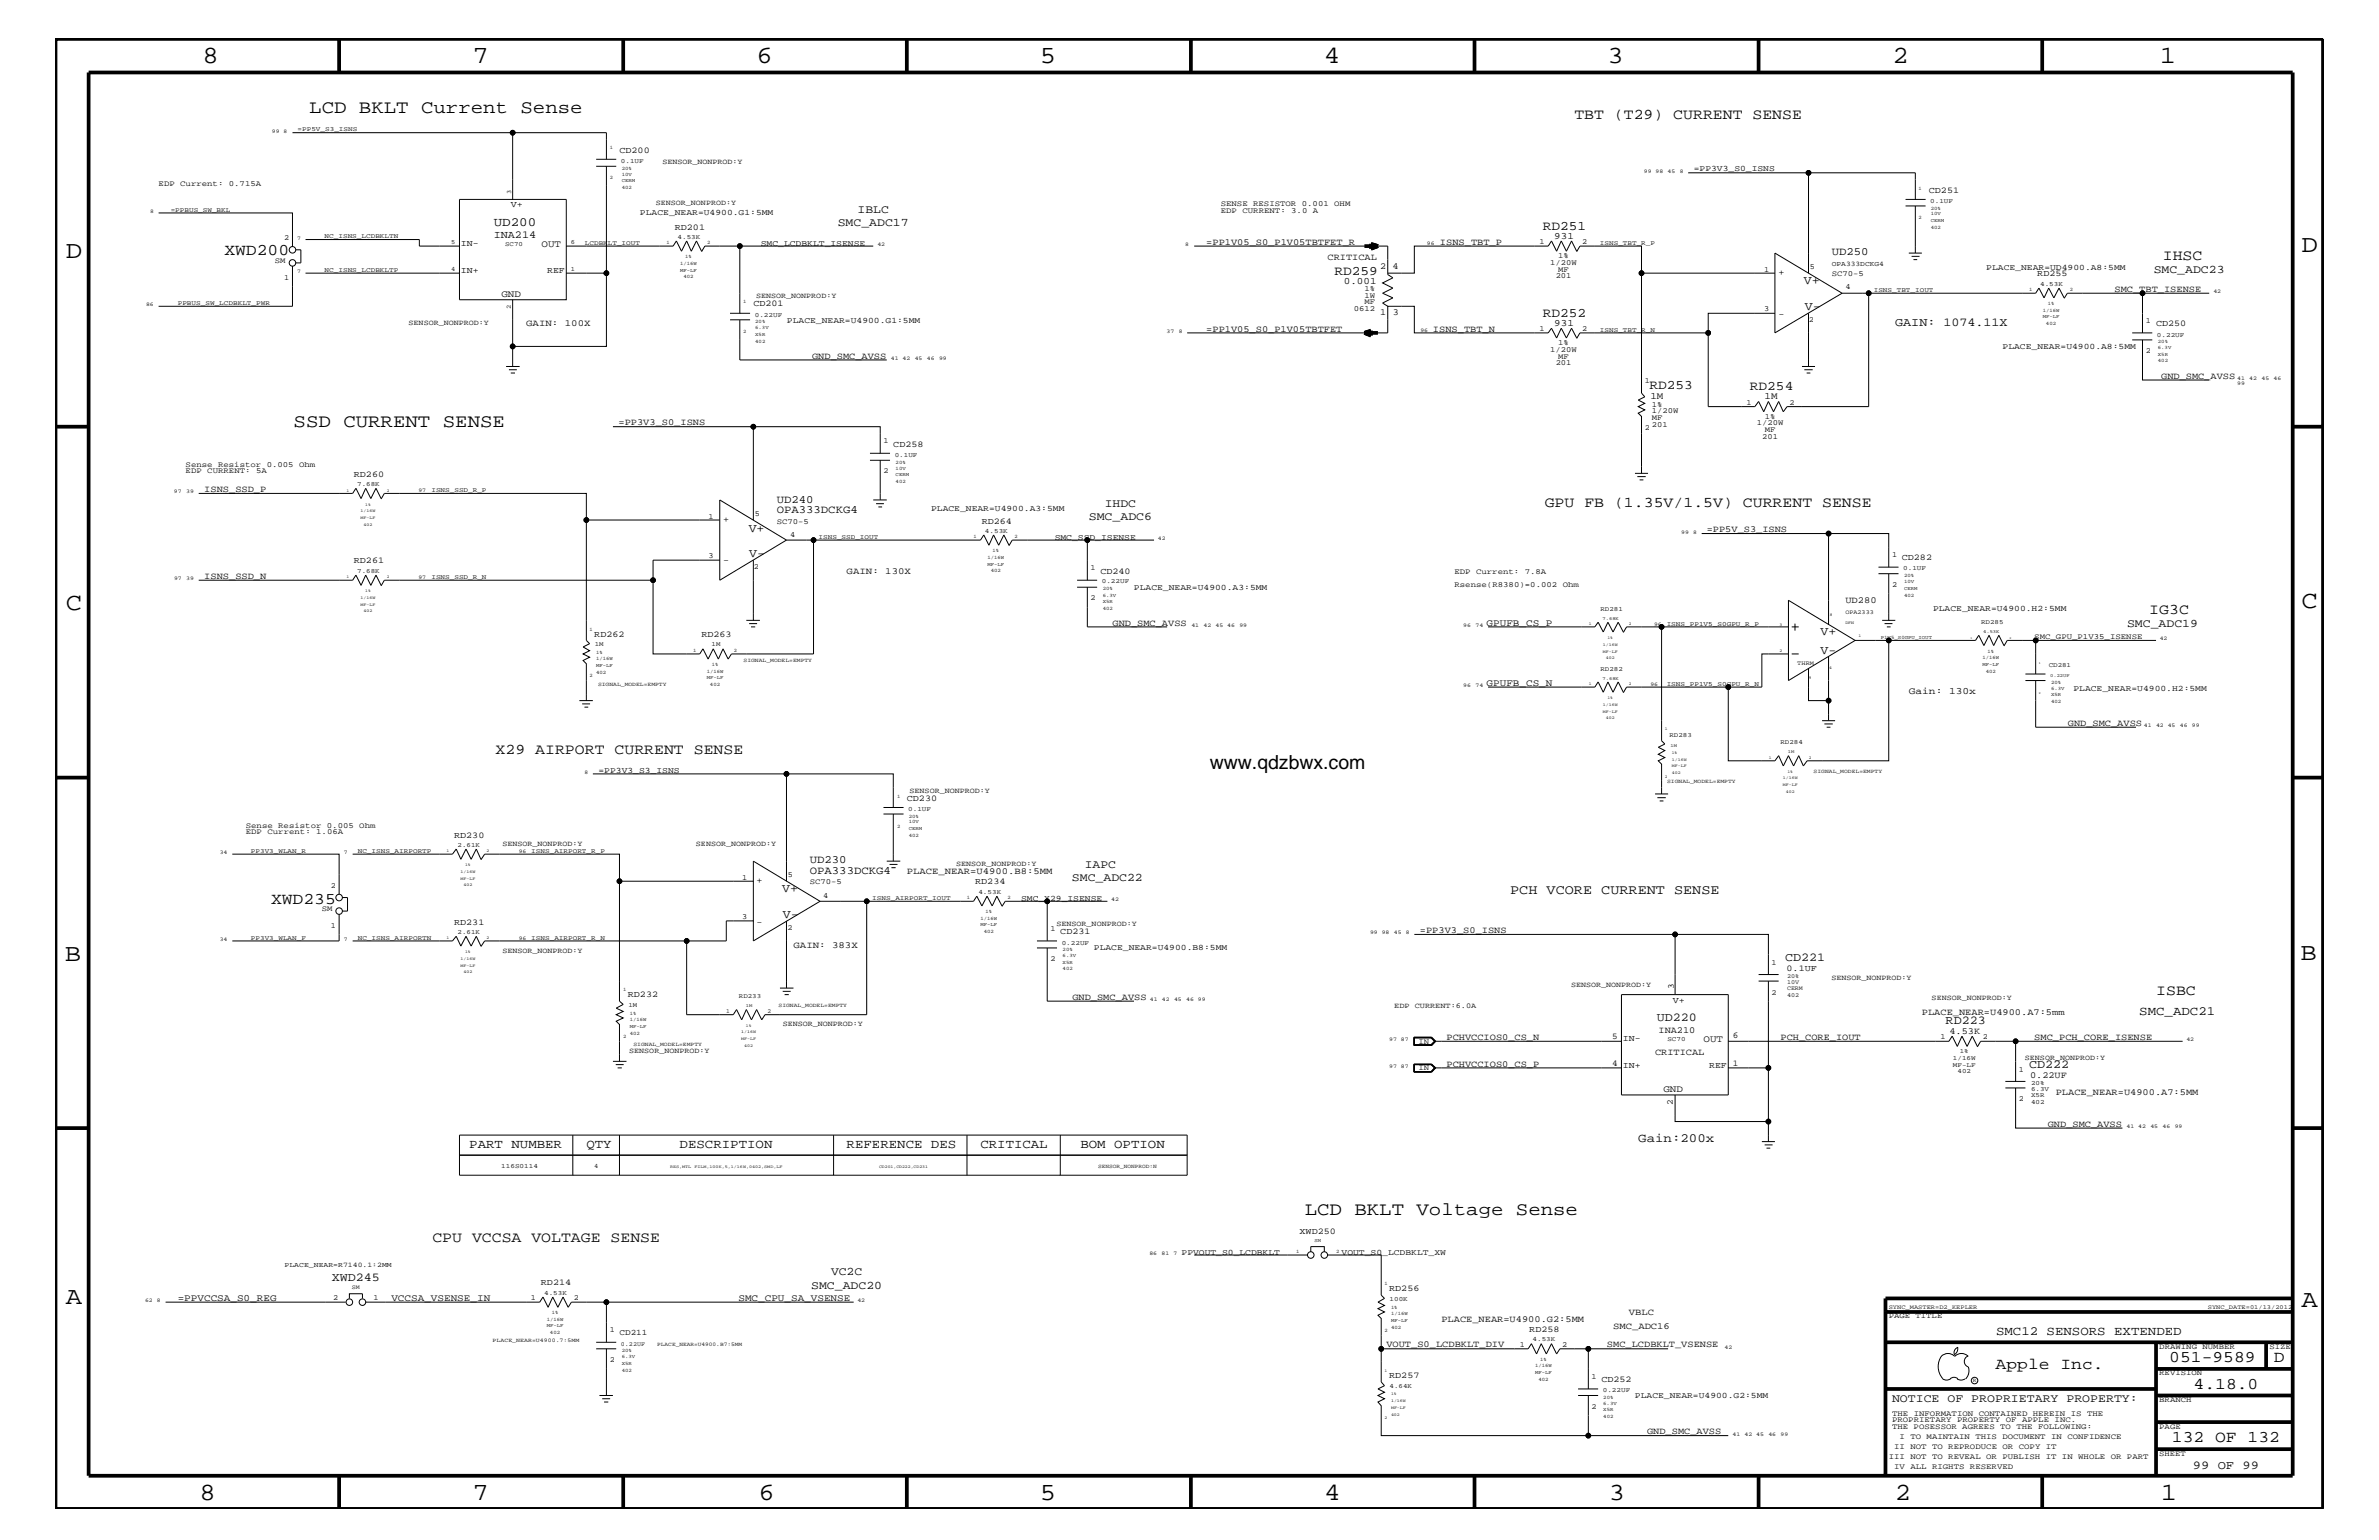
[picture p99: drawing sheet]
<svg xmlns="http://www.w3.org/2000/svg" width="432mm" height="279mm" viewBox="0 0 432 279" stroke-linecap="round" stroke-linejoin="round" font-family="sans-serif">
<defs><g id="words">
<g font-size="4.5">
<text x="36.7" y="11.5">8</text>
<text x="85.8" y="11.5">7</text>
<text x="137.3" y="11.5">6</text>
<text x="188.7" y="11.5">5</text>
<text x="240.3" y="11.5">4</text>
<text x="291.8" y="11.5">3</text>
<text x="343.5" y="11.5">2</text>
<text x="392" y="11.5">1</text>
<text x="11.9" y="46.8">D</text>
<text x="417.7" y="45.7">D</text>
<text x="11.9" y="110.6">C</text>
<text x="417.7" y="110.3">C</text>
<text x="11.8" y="174.3">B</text>
<text x="417.6" y="174.2">B</text>
<text x="11.9" y="236.7">A</text>
<text x="417.7" y="237.1">A</text>
<text x="36.2" y="272.1">8</text>
<text x="85.8" y="272.1">7</text>
<text x="137.7" y="272.1">6</text>
<text x="188.7" y="272.1">5</text>
<text x="240.4" y="272.1">4</text>
<text x="292" y="272.1">3</text>
<text x="343.9" y="272.1">2</text>
<text x="392.2" y="272.1">1</text>
</g>
<text font-size="3.5" x="219.6" y="139.6">www.qdzbwx.com</text>
<g font-size="3.4">
<text x="56.1" y="20.4">LCD BKLT Current Sense</text>
<text x="53.3" y="77.4">SSD CURRENT SENSE</text>
<text x="236.8" y="220.4">LCD BKLT Voltage Sense</text>
</g>
<g font-size="3">
<text x="40.7" y="46.3">XWD200</text>
<text x="49.2" y="163.9">XWD235</text>
<text x="362.2" y="248.4">Apple Inc.</text>
<text x="393.7" y="247.1">051-9589</text>
<text x="398.1" y="252">4.18.0</text>
<text x="412.7" y="247.1">D</text>
<text x="394.2" y="261.6">132 OF 132</text>
</g>
<g font-size="2.7">
<text x="285.7" y="21.6">TBT (T29) CURRENT SENSE</text>
<text x="392.6" y="47.1">IHSC</text>
<text x="280.4" y="92">GPU FB (1.35V/1.5V) CURRENT SENSE</text>
<text x="390.1" y="111.4">IG3C</text>
<text x="90" y="136.8">X29 AIRPORT CURRENT SENSE</text>
<text x="391.4" y="180.5">ISBC</text>
<text x="78.5" y="225.3">CPU VCCSA VOLTAGE SENSE</text>
</g>
<text font-size="2.5" x="274.1" y="162.2">PCH VCORE CURRENT SENSE</text>
<g font-size="2.4">
<text x="280" y="41.7">RD251</text>
<text x="242.2" y="49.9">RD259</text>
<text x="280" y="57.4">RD252</text>
<text x="299.4" y="70.6">RD253</text>
<text x="317.6" y="70.7">RD254</text>
</g>
<g font-size="2.3">
<text x="89.6" y="41">UD200</text>
<text x="388.3" y="184.1">SMC_ADC21</text>
<text x="85.2" y="208.3">PART NUMBER</text>
<text x="106.4" y="208.3">QTY</text>
<text x="123.4" y="208.3">DESCRIPTION</text>
<text x="153.7" y="208.3">REFERENCE DES</text>
<text x="178" y="208.3">CRITICAL</text>
<text x="196.1" y="208.3">BOM OPTION</text>
<text x="297.3" y="207.1">Gain:200x</text>
<text x="362.3" y="242.3">SMC12 SENSORS EXTENDED</text>
</g>
<g font-size="2.2">
<text x="327.4" y="51.6">V+</text>
<text x="327.6" y="56.2">V-</text>
<text x="344" y="59.2">GAIN: 1074.11X</text>
<text x="135.9" y="96.5">V+</text>
<text x="136" y="101">V-</text>
<text x="330.5" y="115.2">V+</text>
<text x="330.5" y="118.7">V-</text>
<text x="142" y="161.9">V+</text>
<text x="142.1" y="166.6">V-</text>
<text x="324" y="174.4">CD221</text>
<text x="300.7" y="185.3">UD220</text>
<text x="353.1" y="185.9">RD223</text>
<text x="368.3" y="193.7">CD222</text>
<text x="60.2" y="232.4">XWD245</text>
<text x="398" y="266.6">99 OF 99</text>
</g>
<g font-size="2.1">
<text x="152.1" y="41">SMC_ADC17</text>
<text x="155.7" y="38.6">IBLC</text>
<text x="390.9" y="49.6">SMC_ADC23</text>
<text x="197.6" y="94.3">SMC_ADC6</text>
<text x="200.5" y="92">IHDC</text>
<text x="386.1" y="113.7">SMC_ADC19</text>
<text x="194.6" y="159.9">SMC_ADC22</text>
<text x="196.9" y="157.4">IAPC</text>
<text x="147.2" y="233.8">SMC_ADC20</text>
<text x="150.8" y="231.3">VC2C</text>
<text x="343.4" y="254.4">NOTICE OF PROPRIETARY PROPERTY:</text>
</g>
<g font-size="2">
<text x="332.5" y="46.3">UD250</text>
<text x="141" y="93.2">OPA333DCKG4</text>
<text x="141" y="91.2">UD240</text>
<text x="147" y="158.6">OPA333DCKG4</text>
<text x="147" y="156.7">UD230</text>
</g>
<text font-size="1.9" x="89.6" y="43.1">INA214</text>
<g font-size="1.8">
<text x="98.3" y="44.8">OUT</text>
<text x="282.1" y="43.4">931</text>
<text x="91" y="53.9">GND</text>
<text x="243.9" y="51.6">0.001</text>
<text x="282.1" y="59.1">931</text>
<text x="299.6" y="72.4">1M</text>
<text x="320.3" y="72.4">1M</text>
<text x="269.8" y="113.6">GPUFB_CS_P</text>
<text x="269.8" y="124.4">GPUFB_CS_N</text>
<text x="346.5" y="125.9">Gain: 130x</text>
<text x="309.2" y="189.1">OUT</text>
<text x="301.9" y="198.1">GND</text>
<text x="32.3" y="236">=PPVCCSA_S0_REG</text>
<text x="71" y="236">VCCSA_VSENSE_IN</text>
<text x="134" y="236">SMC_CPU_SA_VSENSE</text>
</g>
<g font-size="1.7">
<text x="218.9" y="44.4">=PP1V05_S0_P1V05TBTFET_R</text>
<text x="241" y="47.1">CRITICAL</text>
<text x="261.4" y="44.4">ISNS_TBT_P</text>
<text x="250.5" y="48.8">2</text>
<text x="252.7" y="48.8">4</text>
<text x="322.8" y="49.9">+</text>
<text x="383.8" y="52.9">SMC_TBT_ISENSE</text>
<text x="95.5" y="59.2">GAIN: 100X</text>
<text x="250.5" y="57.2">1</text>
<text x="252.8" y="57.2">3</text>
<text x="322.8" y="57.4">-</text>
<text x="147.4" y="65.1">GND_SMC_AVSS</text>
<text x="218.9" y="60.2">=PP1V05_S0_P1V05TBTFET</text>
<text x="260.1" y="60.2">ISNS_TBT_N</text>
<text x="392.3" y="68.7">GND_SMC_AVSS</text>
<text x="112.3" y="77.2">=PP3V3_S0_ISNS</text>
<text x="37.1" y="89.3">ISNS_SSD_P</text>
<text x="131.2" y="94.8">+</text>
<text x="309.8" y="96.5">=PP5V_S3_ISNS</text>
<text x="37.1" y="105">ISNS_SSD_N</text>
<text x="131.2" y="102.2">-</text>
<text x="153.7" y="104.1">GAIN: 130X</text>
<text x="201.9" y="113.6">GND_SMC_AVSS</text>
<text x="334.9" y="109.4">UD280</text>
<text x="375.3" y="131.7">GND_SMC_AVSS</text>
<text x="137.3" y="160.2">+</text>
<text x="164.6" y="158.6">PLACE_NEAR=U4900.B8:5MM</text>
<text x="137.3" y="167.8">-</text>
<text x="144" y="172">GAIN: 383X</text>
<text x="257.7" y="169.3">=PP3V3_S0_ISNS</text>
<text x="194.6" y="181.4">GND_SMC_AVSS</text>
<text x="348.8" y="184.1">PLACE_NEAR=U4900.A7:5mm</text>
<text x="262.6" y="188.7">PCHVCCIOS0_CS_N</text>
<text x="300.4" y="191.4">CRITICAL</text>
<text x="301" y="187.4">INA210</text>
<text x="323.2" y="188.7">PCH_CORE_IOUT</text>
<text x="353.8" y="187.6">4.53K</text>
<text x="369.2" y="188.7">SMC_PCH_CORE_ISENSE</text>
<text x="262.6" y="193.6">PCHVCCIOS0_CS_P</text>
<text x="368.5" y="195.6">0.22UF</text>
<text x="373.1" y="198.7">PLACE_NEAR=U4900.A7:5MM</text>
<text x="371.7" y="204.4">GND_SMC_AVSS</text>
<text x="261.6" y="239.9">PLACE_NEAR=U4900.G2:5MM</text>
<text x="295.7" y="238.6">VBLC</text>
<text x="251.6" y="244.5">VOUT_S0_LCDBKLT_DIV</text>
<text x="291.7" y="244.5">SMC_LCDBKLT_VSENSE</text>
<text x="292.8" y="241.1">SMC_ADC16</text>
<text x="299" y="260.2">GND_SMC_AVSS</text>
</g>
<g font-size="1.6">
<text x="112.4" y="27.7">CD200</text>
<text x="350.1" y="35">CD251</text>
<text x="92.7" y="37.6">V+</text>
<text x="122.5" y="41.7">RD201</text>
<text x="83.7" y="44.6">IN-</text>
<text x="83.7" y="49.6">IN+</text>
<text x="99.3" y="49.6">REF</text>
<text x="369.8" y="50.2">RD255</text>
<text x="136.7" y="55.6">CD201</text>
<text x="391.3" y="59.2">CD250</text>
<text x="162.1" y="81.1">CD258</text>
<text x="64.2" y="86.5">RD260</text>
<text x="178.2" y="95">RD264</text>
<text x="345.2" y="101.6">CD282</text>
<text x="64.2" y="102.2">RD261</text>
<text x="199.7" y="104.1">CD240</text>
<text x="107.9" y="115.5">RD262</text>
<text x="127.3" y="115.6">RD263</text>
<text x="164.6" y="145.3">CD230</text>
<text x="82.4" y="152">RD230</text>
<text x="177" y="160.5">RD234</text>
<text x="82.4" y="167.8">RD231</text>
<text x="192.4" y="169.5">CD231</text>
<text x="303.8" y="179.5" transform="rotate(-90 303.8 179.5)">3</text>
<text x="324.3" y="176.2">0.1UF</text>
<text x="114" y="181">RD232</text>
<text x="303.6" y="181.9">V+</text>
<text x="292.6" y="188.6">5</text>
<text x="294.6" y="188.9">IN-</text>
<text x="314.5" y="188.4">6</text>
<text x="292.6" y="193.4">4</text>
<text x="294.6" y="193.7">IN+</text>
<text x="310.2" y="193.7">REF</text>
<text x="314.5" y="193.4">1</text>
<text x="303.6" y="200.5" transform="rotate(-90 303.6 200.5)">2</text>
<text x="235.9" y="224">XWD250</text>
<text x="98.2" y="233.2">RD214</text>
<text x="252.1" y="234.3">RD256</text>
<text x="277.6" y="241.7">RD258</text>
<text x="252.1" y="250">RD257</text>
<text x="290.7" y="250.7">CD252</text>
</g>
<g font-size="1.5">
<text x="307.4" y="31.1">=PP3V3_S0_ISNS</text>
<text x="116.2" y="39.1">PLACE_NEAR=U4900.G1:5MM</text>
<text x="138.1" y="44.6">SMC_LCDBKLT_ISENSE</text>
<text x="360.5" y="49.1">PLACE_NEAR=UD4900.A8:5MM</text>
<text x="142.8" y="58.5">PLACE_NEAR=U4900.G1:5MM</text>
<text x="363.5" y="63.4">PLACE_NEAR=U4900.A8:5MM</text>
<text x="169" y="92.7">PLACE_NEAR=U4900.A3:5MM</text>
<text x="191.4" y="98">SMC_SSD_ISENSE</text>
<text x="205.8" y="107">PLACE_NEAR=U4900.A3:5MM</text>
<text x="350.9" y="110.9">PLACE_NEAR=U4900.H2:5MM</text>
<text x="376.3" y="125.4">PLACE_NEAR=U4900.H2:5MM</text>
<text x="108.6" y="140.2">=PP3V3_S3_ISNS</text>
<text x="185.3" y="163.4">SMC_X29_ISENSE</text>
<text x="198.5" y="172.4">PLACE_NEAR=U4900.B8:5MM</text>
<text x="214.5" y="227.7">PPVOUT_S0_LCDBKLT</text>
<text x="243.5" y="227.7">VOUT_S0_LCDBKLT_XW</text>
<text x="112.4" y="242.3">CD211</text>
<text x="296.8" y="253.7">PLACE_NEAR=U4900.G2:5MM</text>
</g>
<g font-size="1.4">
<text x="120.2" y="29.8">SENSOR_NONPROD:Y</text>
<text x="28.8" y="33.7">EDP Current: 0.715A</text>
<text x="119" y="37.1">SENSOR_NONPROD:Y</text>
<text x="221.6" y="37.4">SENSE RESISTOR 0.001 OHM</text>
<text x="221.6" y="38.6">EDP CURRENT: 3.0 A</text>
<text x="49.9" y="47.7">SM</text>
<text x="51.6" y="43.5">2</text>
<text x="279.4" y="44.3">1</text>
<text x="282.8" y="46.8">1%</text>
<text x="287.2" y="44.3">2</text>
<text x="51.6" y="50.7">1</text>
<text x="247.7" y="52.8">1%</text>
<text x="281.4" y="48">1/20W</text>
<text x="282.4" y="50.5">201</text>
<text x="282.8" y="49.3">MF</text>
<text x="320.2" y="49.3">1</text>
<text x="328.5" y="48.8">5</text>
<text x="332.5" y="50.2">SC70-5</text>
<text x="334.9" y="52.5">4</text>
<text x="74.2" y="59">SENSOR_NONPROD:Y</text>
<text x="137.2" y="54.1">SENSOR_NONPROD:Y</text>
<text x="245.7" y="56.4">0612</text>
<text x="247.7" y="54">1W</text>
<text x="247.7" y="55.2">MF</text>
<text x="320.2" y="56.4">3</text>
<text x="328.3" y="58.4">2</text>
<text x="389.5" y="58.6">1</text>
<text x="279.4" y="60.1">1</text>
<text x="281.4" y="63.9">1/20W</text>
<text x="282.8" y="65.1">MF</text>
<text x="282.8" y="62.6">1%</text>
<text x="287.2" y="60.1">2</text>
<text x="389.5" y="64">2</text>
<text x="282.4" y="66.2">201</text>
<text x="298.5" y="69.5">1</text>
<text x="299.8" y="73.8">1%</text>
<text x="299.8" y="76.2">MF</text>
<text x="299.8" y="77.4">201</text>
<text x="299.8" y="75">1/20W</text>
<text x="317" y="73.4">1</text>
<text x="318.9" y="77.2">1/20W</text>
<text x="320.3" y="76">1%</text>
<text x="324.8" y="73.4">2</text>
<text x="160.4" y="80.5">1</text>
<text x="298.5" y="78">2</text>
<text x="319.9" y="79.6">201</text>
<text x="320.3" y="78.3">MF</text>
<text x="33.7" y="84.7">Sense Resistor 0.005 Ohm</text>
<text x="33.7" y="85.9">EDP CURRENT: 5A</text>
<text x="160.4" y="85.9">2</text>
<text x="128.6" y="94.2">1</text>
<text x="137" y="93.7">5</text>
<text x="141" y="95">SC70-5</text>
<text x="128.6" y="101.3">3</text>
<text x="143.4" y="97.4">4</text>
<text x="343.4" y="101">1</text>
<text x="136.8" y="103.2">2</text>
<text x="198" y="103.5">1</text>
<text x="264" y="104.1">EDP Current: 7.8A</text>
<text x="264" y="106.5">Rsense(R8380)=0.002 Ohm</text>
<text x="343.4" y="106.5">2</text>
<text x="198" y="108.9">2</text>
<text x="369.2" y="115.9">SMC_GPU_P1V35_ISENSE</text>
<text x="165.1" y="143.8">SENSOR_NONPROD:Y</text>
<text x="44.6" y="151.3">EDP Current: 1.06A</text>
<text x="44.6" y="150.1">Sense Resistor 0.005 Ohm</text>
<text x="91.2" y="153.5">SENSOR_NONPROD:Y</text>
<text x="126.3" y="153.5">SENSOR_NONPROD:Y</text>
<text x="60" y="161.1">2</text>
<text x="134.7" y="159.6">1</text>
<text x="143" y="159.1">5</text>
<text x="147" y="160.5">SC70-5</text>
<text x="173.6" y="157.2">SENSOR_NONPROD:Y</text>
<text x="58.4" y="165.3">SM</text>
<text x="134.7" y="166.7">3</text>
<text x="149.4" y="162.8">4</text>
<text x="60" y="168.3">1</text>
<text x="91.2" y="172.9">SENSOR_NONPROD:Y</text>
<text x="142.9" y="168.7">2</text>
<text x="190.7" y="168.9">1</text>
<text x="191.8" y="168.1">SENSOR_NONPROD:Y</text>
<text x="190.7" y="174.4">2</text>
<text x="285.2" y="179">SENSOR_NONPROD:Y</text>
<text x="321.6" y="175">1</text>
<text x="332.4" y="177.7">SENSOR_NONPROD:Y</text>
<text x="253.1" y="182.9">EDP CURRENT:6.0A</text>
<text x="321.6" y="180.5">2</text>
<text x="350.6" y="181.4">SENSOR_NONPROD:Y</text>
<text x="114.2" y="191.1">SENSOR_NONPROD:Y</text>
<text x="142.1" y="186.2">SENSOR_NONPROD:Y</text>
<text x="257.5" y="189.3">IN</text>
<text x="352.2" y="188.6">1</text>
<text x="359.9" y="188.6">2</text>
<text x="257.5" y="194.2">IN</text>
<text x="366.4" y="194.4">1</text>
<text x="367.5" y="192.3">SENSOR_NONPROD:Y</text>
<text x="366.4" y="199.8">2</text>
<text x="60.5" y="235.8">2</text>
<text x="67.8" y="235.8">1</text>
<text x="96.4" y="235.8">1</text>
<text x="104.1" y="235.8">2</text>
<text x="342.8" y="239.2">PAGE TITLE</text>
<text x="110.7" y="241.7">1</text>
<text x="275.8" y="244.4">1</text>
<text x="283.5" y="244.4">2</text>
<text x="391.9" y="244.7">DRAWING NUMBER</text>
<text x="411.9" y="244.7">SIZE</text>
<text x="110.7" y="247.1">2</text>
<text x="288.9" y="250.1">1</text>
<text x="391.9" y="249.5">REVISION</text>
<text x="288.9" y="255.6">2</text>
<text x="343.4" y="256.8">THE INFORMATION CONTAINED HEREIN IS THE</text>
<text x="391.9" y="254.4">BRANCH</text>
<text x="343.4" y="259.3">THE POSESSOR AGREES TO THE FOLLOWING:</text>
<text x="343.4" y="258">PROPRIETARY PROPERTY OF APPLE INC.</text>
<text x="343.8" y="262.9">II NOT TO REPRODUCE OR COPY IT</text>
<text x="344.8" y="261.1">I TO MAINTAIN THIS DOCUMENT IN CONFIDENCE</text>
<text x="391.9" y="259.3">PAGE</text>
<text x="342.8" y="264.7">III NOT TO REVEAL OR PUBLISH IT IN WHOLE OR PART</text>
<text x="343.8" y="266.6">IV ALL RIGHTS RESERVED</text>
<text x="391.9" y="264.1">SHEET</text>
</g>
<g font-size="1.3">
<text x="332.5" y="48.3">OPA333DCKG4</text>
<text x="51.6" y="229.9">PLACE_NEAR=R7140.1:2MM</text>
</g>
<g font-size="1.2">
<text x="54" y="23.8">=PP5V_S3_ISNS</text>
<text x="112.7" y="29.5">0.1UF</text>
<text x="92.8" y="35.2" transform="rotate(-90 92.8 35.2)">3</text>
<text x="31" y="38.4">=PPBUS_SW_BKL</text>
<text x="350.4" y="36.8">0.1UF</text>
<text x="58.9" y="43.2">NC_ISNS_LCDBKLTN</text>
<text x="81.9" y="44.3">5</text>
<text x="91.7" y="44.6">SC70</text>
<text x="103.6" y="44.2">6</text>
<text x="106.2" y="44.4">LCDBKLT_IOUT</text>
<text x="123" y="43.4">4.53K</text>
<text x="290.4" y="44.4">ISNS_TBT_R_P</text>
<text x="58.9" y="49.3">NC_ISNS_LCDBKLTP</text>
<text x="81.9" y="49.1">4</text>
<text x="103.6" y="49.1">1</text>
<text x="340.1" y="52.9">ISNS_TBT_IOUT</text>
<text x="370.3" y="51.8">4.53K</text>
<text x="32.3" y="55.3">PPBUS_SW_LCDBKLT_PWR</text>
<text x="92.7" y="56" transform="rotate(-90 92.7 56)">2</text>
<text x="137" y="57.4">0.22UF</text>
<text x="290.4" y="60.2">ISNS_TBT_R_N</text>
<text x="391.5" y="61.1">0.22UF</text>
<text x="162.4" y="82.8">0.1UF</text>
<text x="64.9" y="88.2">7.68K</text>
<text x="78.3" y="89.3">ISNS_SSD_R_P</text>
<text x="148.6" y="97.7">ISNS_SSD_IOUT</text>
<text x="178.8" y="96.7">4.53K</text>
<text x="64.9" y="104">7.68K</text>
<text x="78.3" y="105">ISNS_SSD_R_N</text>
<text x="200" y="105.9">0.22UF</text>
<text x="345.4" y="103.5">0.1UF</text>
<text x="290.5" y="110.8">RD281</text>
<text x="302.5" y="113.6">ISNS_PP1V5_S0GPU_R_P</text>
<text x="359.6" y="113.1">RD285</text>
<text x="107.9" y="117.3">1M</text>
<text x="129.2" y="117.3">1M</text>
<text x="290.5" y="121.7">RD282</text>
<text x="302.5" y="124.4">ISNS_PP1V5_S0GPU_R_N</text>
<text x="371.9" y="121">CD281</text>
<text x="303" y="133.6">RD283</text>
<text x="323.2" y="135">RD284</text>
<text x="164.8" y="147.1">0.1UF</text>
<text x="45.6" y="154.7">PP3V3_WLAN_R</text>
<text x="64.9" y="154.7">NC_ISNS_AIRPORTP</text>
<text x="83.1" y="153.7">2.61K</text>
<text x="96.4" y="154.7">ISNS_AIRPORT_R_P</text>
<text x="158.3" y="163.3">ISNS_AIRPORT_IOUT</text>
<text x="177.6" y="162.2">4.53K</text>
<text x="45.6" y="170.5">PP3V3_WLAN_F</text>
<text x="64.9" y="170.5">NC_ISNS_AIRPORTN</text>
<text x="83.1" y="169.4">2.61K</text>
<text x="96.4" y="170.5">ISNS_AIRPORT_R_N</text>
<text x="192.7" y="171.4">0.22UF</text>
<text x="114" y="182.7">1M</text>
<text x="134.1" y="181">RD233</text>
<text x="302.6" y="188.8">SC70</text>
<text x="355.7" y="191.1">1%</text>
<text x="354.5" y="192.3">1/16W</text>
<text x="354.5" y="193.6">MF-LF</text>
<text x="355.3" y="194.8">402</text>
<text x="368.6" y="197.9">6.3V</text>
<text x="368.6" y="196.8">20%</text>
<text x="368.6" y="199.1">X5R</text>
<text x="368.6" y="200.3">402</text>
<text x="91" y="211.9">116S0114</text>
<text x="107.8" y="211.9">4</text>
<text x="98.8" y="234.9">4.53K</text>
<text x="252.2" y="236.1">100K</text>
<text x="278.2" y="243.4">4.53K</text>
<text x="252.2" y="251.8">4.64K</text>
<text x="290.9" y="252.6">0.22UF</text>
</g>
<g font-size="1.1">
<text x="334.9" y="111.4">OPA2333</text>
<text x="326.2" y="120.7">THRM</text>
<text x="324.4" y="178.5">10V</text>
<text x="324.4" y="177.4">20%</text>
<text x="324.4" y="179.7">CERM</text>
<text x="131.8" y="183.8">1</text>
<text x="139.3" y="183.8">2</text>
<text x="324.4" y="181">402</text>
<text x="63.9" y="233.8">SM</text>
<text x="342.8" y="237.4">SYNC_MASTER=D2_KEPLER</text>
<text x="400.7" y="237.4">SYNC_DATE=01/13/2012</text>
<text x="112.7" y="244.1">0.22UF</text>
</g>
<g font-size="1">
<text x="49.4" y="24.1">99 8</text>
<text x="298.4" y="31.4">99 98</text>
<text x="302.7" y="31.4">45</text>
<text x="304.9" y="31.4">8</text>
<text x="27.3" y="38.6">8</text>
<text x="53.9" y="43.5">7</text>
<text x="159.3" y="44.6">42</text>
<text x="215.1" y="44.6">8</text>
<text x="259" y="44.4">96</text>
<text x="53.9" y="49.6">7</text>
<text x="401.7" y="53.2">42</text>
<text x="26.5" y="55.6">86</text>
<text x="161.7" y="65.3">41 42</text>
<text x="166" y="65.3">45</text>
<text x="168.2" y="65.3">46</text>
<text x="170.4" y="65.3">99</text>
<text x="211.8" y="60.4">37</text>
<text x="214" y="60.4">8</text>
<text x="257.8" y="60.2">96</text>
<text x="406.1" y="68.9">41</text>
<text x="406.1" y="69.8">99</text>
<text x="408.3" y="68.9">42</text>
<text x="410.5" y="68.9">45</text>
<text x="412.7" y="68.9">46</text>
<text x="31.6" y="89.5">97</text>
<text x="33.8" y="89.5">39</text>
<text x="75.9" y="89.3">97</text>
<text x="210.1" y="98">42</text>
<text x="305.1" y="96.8">99</text>
<text x="307.3" y="96.8">8</text>
<text x="31.6" y="105.3">97</text>
<text x="33.8" y="105.3">39</text>
<text x="75.9" y="105">97</text>
<text x="216.2" y="113.7">41</text>
<text x="218.4" y="113.7">42</text>
<text x="220.6" y="113.7">45 46</text>
<text x="225" y="113.7">99</text>
<text x="265.6" y="113.7">96</text>
<text x="267.8" y="113.7">74</text>
<text x="300.2" y="113.6">96</text>
<text x="392" y="116.2">42</text>
<text x="108.5" y="124.4">SIGNAL_MODEL=EMPTY</text>
<text x="135" y="120.2">SIGNAL_MODEL=EMPTY</text>
<text x="265.6" y="124.7">96</text>
<text x="267.8" y="124.7">74</text>
<text x="299.6" y="124.4">96</text>
<text x="389.1" y="131.9">41</text>
<text x="391.3" y="131.9">42 45</text>
<text x="395.6" y="131.9">46</text>
<text x="397.8" y="131.9">99</text>
<text x="106.1" y="140.4">8</text>
<text x="302.6" y="142.1">SIGNAL_MODEL=EMPTY</text>
<text x="329.2" y="140.3">SIGNAL_MODEL=EMPTY</text>
<text x="39.9" y="155">34</text>
<text x="62.4" y="155">7</text>
<text x="94.1" y="154.7">96</text>
<text x="201.7" y="163.5">42</text>
<text x="39.9" y="170.7">34</text>
<text x="62.4" y="170.7">7</text>
<text x="94.1" y="170.5">96</text>
<text x="248.7" y="169.5">99 98</text>
<text x="253" y="169.5">45</text>
<text x="255.2" y="169.5">8</text>
<text x="141.3" y="182.7">SIGNAL_MODEL=EMPTY</text>
<text x="208.7" y="181.6">41</text>
<text x="210.9" y="181.6">42</text>
<text x="213.1" y="181.6">45</text>
<text x="215.3" y="181.6">46 99</text>
<text x="115" y="189.8">SIGNAL_MODEL=EMPTY</text>
<text x="252.1" y="188.9">97 87</text>
<text x="396.8" y="188.9">42</text>
<text x="252.1" y="193.7">97 87</text>
<text x="386" y="204.7">41 42</text>
<text x="390.3" y="204.7">45</text>
<text x="392.5" y="204.7">46</text>
<text x="394.7" y="204.7">99</text>
<text x="199.3" y="211.9">SENSOR_NONPROD:N</text>
<text x="208.6" y="227.7">86</text>
<text x="210.8" y="227.7">81</text>
<text x="213" y="227.7">7</text>
<text x="26.3" y="236.2">62 8</text>
<text x="155.6" y="236.2">42</text>
<text x="89.4" y="243.5">PLACE_NEAR=U4900.7:5MM</text>
<text x="119.3" y="244.2">PLACE_NEAR=U4900.B7:5MM</text>
<text x="313" y="244.7">42</text>
<text x="358.1" y="250.7">R</text>
<text x="314.5" y="260.5">41</text>
<text x="316.7" y="260.5">42 45</text>
<text x="321" y="260.5">46</text>
<text x="323.2" y="260.5">99</text>
</g>
<g font-size=".9">
<text x="110.7" y="27.1">1</text>
<text x="110.7" y="32.5">2</text>
<text x="112.9" y="31.9">10V</text>
<text x="112.9" y="30.8">20%</text>
<text x="112.9" y="34.2">402</text>
<text x="112.9" y="33">CERM</text>
<text x="348.2" y="34.4">1</text>
<text x="348.2" y="39.8">2</text>
<text x="350.4" y="40.3">CERM</text>
<text x="350.4" y="38">20%</text>
<text x="350.4" y="41.5">402</text>
<text x="350.4" y="39.1">10V</text>
<text x="121" y="44.3">1</text>
<text x="124.4" y="46.8">1%</text>
<text x="128.4" y="44.3">2</text>
<text x="123.4" y="48">1/16W</text>
<text x="123.4" y="49.3">MF-LF</text>
<text x="124" y="50.5">402</text>
<text x="368.3" y="52.8">1</text>
<text x="375.7" y="52.8">2</text>
<text x="134.9" y="55">1</text>
<text x="137.1" y="59.7">6.3V</text>
<text x="137.1" y="58.6">20%</text>
<text x="370.8" y="56.6">1/16W</text>
<text x="370.8" y="57.8">MF-LF</text>
<text x="371.3" y="59">402</text>
<text x="371.7" y="55.3">1%</text>
<text x="134.9" y="60.4">2</text>
<text x="137.1" y="60.9">X5R</text>
<text x="137.1" y="62.2">402</text>
<text x="391.7" y="64.5">X5R</text>
<text x="391.7" y="62.3">20%</text>
<text x="391.7" y="65.7">402</text>
<text x="391.7" y="63.4">6.3V</text>
<text x="162.6" y="85.2">10V</text>
<text x="162.6" y="84.1">20%</text>
<text x="162.6" y="87.6">402</text>
<text x="162.6" y="86.4">CERM</text>
<text x="176.7" y="97.6">1</text>
<text x="179.2" y="101.4">1/16W</text>
<text x="180.2" y="100.2">1%</text>
<text x="184.2" y="97.6">2</text>
<text x="179.2" y="102.6">MF-LF</text>
<text x="179.8" y="103.8">402</text>
<text x="200.2" y="107.1">20%</text>
<text x="345.6" y="105.8">10V</text>
<text x="345.6" y="104.7">20%</text>
<text x="345.6" y="107">CERM</text>
<text x="200.2" y="109.4">X5R</text>
<text x="200.2" y="108.2">6.3V</text>
<text x="200.2" y="110.6">402</text>
<text x="345.6" y="108.2">402</text>
<text x="107" y="114.4">1</text>
<text x="108.2" y="119.8">1/16W</text>
<text x="108.2" y="118.6">1%</text>
<text x="125.8" y="118.2">1</text>
<text x="133.2" y="118.2">2</text>
<text x="341.4" y="115.9">P1V5_S0GPU_IOUT</text>
<text x="359.8" y="119.6">1/16W</text>
<text x="360.8" y="118.4">1%</text>
<text x="107" y="122.9">2</text>
<text x="108.2" y="121">MF-LF</text>
<text x="108.2" y="122.3">402</text>
<text x="128.3" y="122">1/16W</text>
<text x="128.3" y="123.2">MF-LF</text>
<text x="128.9" y="124.4">402</text>
<text x="129.2" y="120.8">1%</text>
<text x="359.8" y="120.8">MF-LF</text>
<text x="360.4" y="122">402</text>
<text x="372.3" y="124.1">20%</text>
<text x="372.3" y="125.2">6.3V</text>
<text x="372.3" y="127.6">402</text>
<text x="372.3" y="126.4">X5R</text>
<text x="162.8" y="144.7">1</text>
<text x="164.9" y="149.4">10V</text>
<text x="164.9" y="148.4">20%</text>
<text x="162.8" y="150.1">2</text>
<text x="164.9" y="151.8">402</text>
<text x="164.9" y="150.7">CERM</text>
<text x="175.5" y="163.1">1</text>
<text x="178" y="166.9">1/16W</text>
<text x="178.9" y="165.6">1%</text>
<text x="182.9" y="163.1">2</text>
<text x="178" y="168.1">MF-LF</text>
<text x="178.6" y="169.3">402</text>
<text x="192.9" y="172.6">20%</text>
<text x="192.9" y="173.7">6.3V</text>
<text x="113.1" y="179.9">1</text>
<text x="192.9" y="174.9">X5R</text>
<text x="192.9" y="176.1">402</text>
<text x="114.3" y="184.1">1%</text>
<text x="114.3" y="185.3">1/16W</text>
<text x="113.1" y="188.3">2</text>
<text x="114.3" y="187.7">402</text>
<text x="114.3" y="186.5">MF-LF</text>
<text x="235.2" y="227.4">1</text>
<text x="238.6" y="225.3">SM</text>
<text x="242.5" y="227.4">2</text>
<text x="251.3" y="233.2">1</text>
<text x="99.2" y="239.6">1/16W</text>
<text x="100.2" y="238.4">1%</text>
<text x="252.5" y="239.9">MF-LF</text>
<text x="252.5" y="238.6">1/16W</text>
<text x="252.5" y="237.4">1%</text>
<text x="99.2" y="240.8">MF-LF</text>
<text x="99.8" y="242">402</text>
<text x="112.9" y="245.3">20%</text>
<text x="251.3" y="241.7">2</text>
<text x="252.5" y="241.1">402</text>
<text x="112.9" y="247.6">X5R</text>
<text x="112.9" y="248.9">402</text>
<text x="112.9" y="246.4">6.3V</text>
<text x="278.6" y="249.3">MF-LF</text>
<text x="278.6" y="248.1">1/16W</text>
<text x="279.2" y="250.6">402</text>
<text x="279.6" y="246.9">1%</text>
<text x="291" y="254.9">6.3V</text>
<text x="291" y="256.1">X5R</text>
<text x="291" y="253.8">20%</text>
<text x="291" y="257.3">402</text>
</g>
<g font-size=".8">
<text x="62.9" y="89.2">1</text>
<text x="70.2" y="89.2">2</text>
<text x="65.4" y="92.9">1/16W</text>
<text x="65.4" y="94.2">MF-LF</text>
<text x="66" y="95.4">402</text>
<text x="66.3" y="91.7">1%</text>
<text x="62.9" y="104.9">1</text>
<text x="66.3" y="107.5">1%</text>
<text x="70.2" y="104.9">2</text>
<text x="65.4" y="108.7">1/16W</text>
<text x="65.4" y="109.9">MF-LF</text>
<text x="66" y="111.1">402</text>
<text x="288.4" y="113.4">1</text>
<text x="290.9" y="112.5">7.68K</text>
<text x="295.7" y="113.4">2</text>
<text x="323" y="113.6">3</text>
<text x="332.1" y="111.8">8</text>
<text x="334.9" y="113.1">DFN</text>
<text x="290.9" y="117.2">1/16W</text>
<text x="290.9" y="118.4">MF-LF</text>
<text x="291.5" y="119.6">402</text>
<text x="291.8" y="115.9">1%</text>
<text x="323" y="118.2">2</text>
<text x="337.3" y="115.6">1</text>
<text x="360" y="114.8">4.53K</text>
<text x="288.4" y="124.3">1</text>
<text x="290.9" y="123.4">7.68K</text>
<text x="295.7" y="124.3">2</text>
<text x="328.3" y="123.2">9</text>
<text x="332" y="121.4">4</text>
<text x="372.1" y="122.9">0.22UF</text>
<text x="290.9" y="129.3">MF-LF</text>
<text x="290.9" y="128">1/16W</text>
<text x="291.5" y="130.5">402</text>
<text x="291.8" y="126.9">1%</text>
<text x="302.2" y="132.5">1</text>
<text x="303.2" y="135.5">1M</text>
<text x="303.4" y="136.8">1%</text>
<text x="321.1" y="137.7">1</text>
<text x="324.5" y="136.7">1M</text>
<text x="328.3" y="137.7">2</text>
<text x="302.2" y="141.1">2</text>
<text x="303.4" y="140.4">402</text>
<text x="303.4" y="138">1/16W</text>
<text x="303.4" y="139.2">MF-LF</text>
<text x="323.6" y="141.4">1/16W</text>
<text x="323.6" y="142.6">MF-LF</text>
<text x="324.1" y="143.9">402</text>
<text x="324.4" y="140.2">1%</text>
<text x="81" y="154.6">1</text>
<text x="88.3" y="154.6">2</text>
<text x="83.6" y="159.6">MF-LF</text>
<text x="83.6" y="158.4">1/16W</text>
<text x="84.1" y="160.8">402</text>
<text x="84.4" y="157.2">1%</text>
<text x="81" y="170.4">1</text>
<text x="84.4" y="172.9">1%</text>
<text x="88.3" y="170.4">2</text>
<text x="83.6" y="175.4">MF-LF</text>
<text x="83.6" y="174.2">1/16W</text>
<text x="84.1" y="176.6">402</text>
<text x="135.4" y="182.7">1M</text>
<text x="134.5" y="187.5">1/16W</text>
<text x="134.5" y="188.7">MF-LF</text>
<text x="135.1" y="189.9">402</text>
<text x="135.4" y="186.3">1%</text>
<text x="121.6" y="211.9">RES,MTL</text>
<text x="126" y="211.9">FILM,100K,5,1/16W,0402,SMD,LF</text>
<text x="159.6" y="211.9">CD201,CD222,CD231</text>
<text x="251.3" y="248.9">1</text>
<text x="251.3" y="257.4">2</text>
<text x="252.5" y="255.6">MF-LF</text>
<text x="252.5" y="254.4">1/16W</text>
<text x="252.5" y="256.8">402</text>
<text x="252.5" y="253.2">1%</text>
</g>
<g font-size=".6">
<text x="357.6" y="115.9">1</text>
<text x="364.7" y="115.9">2</text>
<text x="370.1" y="120.4">1</text>
<text x="370.1" y="125.9">2</text>
</g>
</g></defs>
<g fill="none" stroke="#000" stroke-width=".18">
<path d="M28.8 38.6h24.3v6M53.1 24.1h39.9v12.1M83.4 36.2h19.4v18.2h-19.4zM93 24.1h17.1v4.8M108.2 30.2h3.6M108.2 28.9h3.6M110.1 30.2v32.7h-17.1v-8.5M306.4 31.4h21.9M345.9 36.2h3.6M345.9 37.4h3.6M347.6 36.2v-4.8h-19.3v18.2M347.6 37.4v8.5"/>
<path d="M53.1 48.3v7.3h-24.3M53.7 45.3h.9v2.4h-.9M55.5 43.5h20.6v1.1h7.3M55.5 49.6h27.9M102.8 44.6h19.4l.6-.9 .9 1.9 .9-1.9 .9 1.9 .9-1.9 .9 1.9M102.8 49.6h7.3M132.5 58h3.6M132.5 56.8h3.6M134.3 44.6v12.2M134.3 58v7.3h26.7M158.5 44.6h-30.6l-.6 1.1M216.7 44.6h35.2v5.2l.9 .6-1.8 .9 1.8 1-1.8 .9 1.8 .8-1.8 1 .9 .6"/>
<path d="M286.2 45.7l.6-1.1h11.1v5h24.3M286.2 45.6l-1-1.9-.9 1.9-.9-1.9-.9 1.9-.9-1.9-.6 .9h-24.3v5h-4.8M297.9 49.6v21.7l.6 .7-1.2 .6 1.2 .6-1.2 .6 1.2 .6-1.2 .6 .6 .6v10.3M322.2 56.8h-12.2v3.6M328.3 56.8v9.7M334.3 53.2l-12.1 7.2v-14.5l12.1 7.3h35.2l.6-.9 .9 1.7 .9-1.7 .9 1.7 .9-1.7 1 1.7M339.2 53.2v20.6h-14.8l-.7 .9-.9-1.9-.9 1.9-.9-1.9-.9 1.9-.9-1.9-.7 1h-8.5v-13.4M346.5 45.9h2.3M347 46.5h1.4M347.3 47.1h.7M374.7 54.1l.5-.9h13.7v7.2M388.9 53.2h12.1"/>
<path d="M91.9 66.5h2.4M92.4 67.1h1.4M92.7 67.7h.8M93 62.9v3.6M111.3 77.4h25.4M215.5 60.4h36.4v-4.8h4.8v4.8h24.3l.6-.9 .9 1.8 .9-1.8 .9 1.8 .9-1.8 1 1.8M310 60.4h-23.2l-.6 1M327.1 66.5h2.3M327.5 67.1h1.5M327.9 67.7h.7M387 61.7h3.7M387 60.4h3.7"/>
<path d="M388.9 61.7v7.2h12.1M36.1 89.5h27.9l.6-.9 .9 1.9 .9-1.9 .9 1.9 .9-1.9 1 1.9M69.2 90.5l.6-1h36.6v4.8h24.2M106.4 94.3v21.9l.6 .6-1.2 .6 1.2 .7-1.2 .5 1.2 .6-1.2 .6 .6 .6v6.7M142.7 98l-12.1 7.3v-14.6l12.1 7.3h35.3l.6-.9 .9 1.8 .8-1.8 1 1.8 .9-1.8 .9 1.8M147.7 98v20.6h-14.9l-.6 1-1-1.9-.8 1.9-.9-1.9-1 1.9-.9-1.9-.6 .9h-8.5v-13.3M157.9 83.5h3.6M157.9 82.2h3.6M158.5 90.7h2.5M159 91.4h1.4M159.4 92h.7M159.8 82.2v-4.8h-23.1v16.9"/>
<path d="M159.8 83.5v7.2M197.4 98v7.3M209.5 98h-25.8l-.6 1M296.8 85.9h2.3M297.2 86.5h1.5M297.6 87.1h.7M308.9 96.8h23M36.1 105.3h27.9l.6-1 .9 1.9 .9-1.9 .9 1.9 .9-1.9 1 1.9M118.5 105.3h-48.7l-.6 1M130.6 101.6h-12.1v3.7M135.5 112.6h2.4M136 113.1h1.4"/>
<path d="M136.3 113.7h.8M136.7 101.6v11M195.5 106.5h3.6M195.5 105.3h3.6M197.4 106.5v7.2h14.4M270.1 113.7h19.4l.6-.8 .9 1.8 .8-1.8 1 1.8 .9-1.8 .9 1.8M301.6 113.7v20.7l.6 .6-1.2 .6 1.2 .6-1.2 .6 1.2 .6-1.2 .6 .6 .6v5.4M324.6 118.6h-4.8v6.1h-6.1M324.6 113.7h-29.4l-.6 1.1M325.2 113.7h1.3M325.2 118.6h1.3M325.8 113.1v1.3"/>
<path d="M331.9 119.1v8h-3.6v-5.8M336.7 116.2l-12.1-7.3v14.6l12.1-7.3h6.1M341 104.1h3.6M341 102.9h3.6M341.6 112.6h2.4M342.1 113.1h1.4M342.5 113.7h.7M342.8 102.9v-6.1h-10.9v16.5M342.8 104.1v8.5M363.7 117.1l-.9-1.8-.9 1.8-.9-1.8-.9 1.8-.9-1.8-.6 .9h-15.8v21.8h-14.8l-.7 1-.8-1.9-1 1.9-.9-1.9-.9 1.9-.9-1.9-.6 .9h-8.5v-13.3h-18.5l-.6 1M369.5 116.2v6.1M391.3 116.2h-27l-.6 1"/>
<path d="M105.2 127.1h2.4M105.7 127.7h1.4M106.1 128.3h.7M270.1 124.7h19.4l.6-1 .9 1.9 .8-1.9 1 1.9 .9-1.9 .9 1.9M330.7 130.8h2.4M331.1 131.3h1.6M331.6 131.9h.6M331.9 127.1v3.7M367.6 123.5h3.7M367.6 122.3h3.7M369.5 123.5v8.4h18.2M42.2 155h19.4v7.2"/>
<path d="M64 155h18.1l.7-1 .9 1.9 .9-1.9 .9 1.9 .9-1.9 .9 1.9M87.3 156l.7-1h24.4v4.9h24.3M107.6 140.4h35.1v19.5M112.4 159.9v21.7l.7 .6-1.3 .7 1.3 .6-1.3 .6 1.3 .6-1.3 .6 .6 .6v6.7M142.7 140.4h19.4v6.1M160.4 147.7h3.6M160.4 146.5h3.6M161 156.2h2.4M161.5 156.8h1.4M161.8 157.4h.8M162.1 147.7v8.5M300.4 144h2.4"/>
<path d="M300.8 144.7h1.5M301.2 145.3h.7M61.6 165.9v4.8h-19.4M62.1 162.8h1v2.5h-1M64 170.7h18.1l.7-.8 .9 1.7 .9-1.7 .9 1.7 .9-1.7 .9 1.7M136.7 167.1h-4.9v3.6h-43.8l-.7 1M141.6 179.3h2.4M142.1 179.9h1.4M142.7 167.1v12.2M148.8 163.5l-12.1 7.2v-14.5l12.1 7.3h27.9l.6-.9 .9 1.8 1-1.8 .9 1.8 .8-1.8 1 1.8M157.3 163.5v20.6h-18.4l-.6 .9-1-1.8-.9 1.8-.9-1.8-.9 1.8-.9-1.8-.6 .9h-8.5v-13.4M181.9 164.5l.6-1h7.6v7.2"/>
<path d="M188.2 170.7h3.7M188.2 172h3.7M190.1 163.5h10.9M190.1 172v9.6h15.7M256.7 169.5h47.3M319.2 178h3.6M319.2 176.8h3.6M321 176.8v-7.3h-17v11M321 178v25.5M111.3 192.6h2.4M111.8 193.2h1.4M112.1 193.7h.8"/>
<path d="M142.4 180.5h.8M256.6 188.2h3.2l.8 .7-.8 .8h-3.2zM256.6 188.2h3.2l.7 .7-.7 .8M256.7 188.2v1.4h3.1l.6-.7-.6-.7M256.7 188.3h3.1l.6 .6M259.8 193.2h-3.1v1.2h3.1M259.8 193.2l.6 .5-.6 .7M259.8 193.2l.6 .5M259.8 193.1h-3.2v1.4h3.2M259.8 193.1l.8 .6-.8 .8M259.8 193.1l.7 .6-.7 .8M260.4 193.7h33.9"/>
<path d="M260.4 188.9h33.9M260.4 193.7l-.6 .7M260.4 188.9l-.6 .6h-3.1M294.3 180.5h19.4v18.2h-19.4zM304 198.7v4.8h17v3.6M313.7 193.7h7.3M313.7 188.9h40l.6-.9 1 1.9 .8-1.9 .9 1.9 1-1.9 .9 1.9M364 197.4h3.6M364 196.2h3.6M365.8 197.4v7.3h19.4M365.8 188.9v7.3M396.2 188.9h-36.7l-.6 1"/>
<path d="M83.4 205.9h132.1v7.3h-132.1zM83.4 209.6h132.1M104 205.9v7.3M112.4 205.9v7.3M151.3 205.9v7.3M175.5 205.9v7.3M192.4 205.9v7.3M319.8 207.1h2.4M320.3 207.7h1.4M320.6 208.3h.7M30.1 236.2h32.6M63.4 235.6v-.9h2.4v.9"/>
<path d="M66.4 236.2h31.6l.6-.9 .9 1.9 .8-1.9 1 1.9 .9-1.9 .9 1.9 .6-1h51.2M110.1 236.2v7.3M216.7 227.7h20.6M237.9 227.1v-.9h2.5v.9M241 227.7h9.7v7.3l.6 .6-1.2 .6 1.2 .6-1.2 .6 1.2 .6-1.2 .6 .6 .6v5.5M108.2 244.7h3.6M108.2 243.5h3.6M108.8 253.2h2.5M109.3 253.8h1.4M109.6 254.4h.8M110.1 244.7v8.5M286.4 253.2h3.7"/>
<path d="M286.4 252h3.7M288.3 244.7v7.3M288.3 253.2v7.3M302.8 244.7h-19.7l-.6 .9-.9-1.8-.9 1.8-1-1.8-.8 1.8-.9-1.8-.6 .9h-26.7v6l.6 .7-1.2 .6 1.2 .6-1.2 .6 1.2 .6-1.2 .6 .6 .6v5.5h63M352.3 246.1a1.72 1.72 0 0 1 2.5 0 1.69 1.69 0 0 1 2.4 0M352.4 246a3.2 3.2 0 0 0 .4 4.3l.8 .1 .4-.2M354 250.2l.7-.3 .7 .3M355.2 250.2l.7 .2 .7-.2M355.3 244.4v.3a1.18 1.18 0 0 1-.6 1.1M355.4 244.4a.99 .99 0 0 0-.6 1.4M357.2 246a1.04 1.04 0 0 0-.7 1 1.04 1.04 0 0 0 .7 1M357.3 248l.1 .7a2.11 2.11 0 0 1-.6 1.5"/>
<circle cx="93" cy="24.1" r=".42"/>
<circle cx="328.3" cy="31.4" r=".42"/>
<circle cx="53.1" cy="45.3" r=".59"/>
<circle cx="53.1" cy="47.7" r=".59"/>
<circle cx="110.1" cy="49.6" r=".42"/>
<circle cx="134.3" cy="44.6" r=".42"/>
<circle cx="297.9" cy="49.6" r=".42"/>
<circle cx="339.2" cy="53.2" r=".42"/>
<circle cx="388.9" cy="53.2" r=".42"/>
<circle cx="93" cy="62.9" r=".42"/>
<circle cx="136.7" cy="77.4" r=".42"/>
<circle cx="310" cy="60.4" r=".42"/>
<circle cx="106.4" cy="94.3" r=".42"/>
<circle cx="147.7" cy="98" r=".42"/>
<circle cx="197.4" cy="98" r=".42"/>
<circle cx="331.9" cy="96.8" r=".42"/>
<circle cx="118.5" cy="105.3" r=".42"/>
<circle cx="301.6" cy="113.7" r=".42"/>
<circle cx="342.8" cy="116.2" r=".42"/>
<circle cx="369.5" cy="116.2" r=".42"/>
<circle cx="313.7" cy="124.7" r=".42"/>
<circle cx="331.9" cy="127.1" r=".42"/>
<circle cx="112.4" cy="159.9" r=".42"/>
<circle cx="142.7" cy="140.4" r=".42"/>
<circle cx="61.6" cy="162.8" r=".59"/>
<circle cx="61.6" cy="165.3" r=".59"/>
<circle cx="124.6" cy="170.7" r=".42"/>
<circle cx="157.3" cy="163.5" r=".42"/>
<circle cx="190.1" cy="163.5" r=".42"/>
<circle cx="304" cy="169.5" r=".42"/>
<circle cx="321" cy="193.7" r=".42"/>
<circle cx="365.8" cy="188.9" r=".42"/>
<circle cx="321" cy="203.5" r=".42"/>
<circle cx="63.4" cy="236.2" r=".59"/>
<circle cx="65.8" cy="236.2" r=".59"/>
<circle cx="110.1" cy="236.2" r=".42"/>
<circle cx="237.9" cy="227.7" r=".59"/>
<circle cx="240.4" cy="227.7" r=".59"/>
<circle cx="250.7" cy="244.7" r=".42"/>
<circle cx="288.3" cy="244.7" r=".42"/>
<circle cx="358.4" cy="250.5" r=".59"/>
<circle cx="288.3" cy="260.5" r=".42"/>
</g>
<g fill="none" stroke="#000" stroke-width=".68" stroke-linecap="butt">
<path d="M10.1 7.1h411.5v266.7h-411.5zM16.1 13.2h400v254.5h-400zM61.6 7.1v6.1M113.1 7.1v6.1M164.6 7.1v6.1M216.2 7.1v6.1M267.6 7.1v6.1M319.2 7.1v6.1M370.7 7.1v6.1M247.7 44.6h2.4M248.8 44.2l1.3 .4-1.3 .6zM248.8 44.3l1.3 .3"/>
<path d="M248.8 44.6h1.3M248.8 44.4l1.3 .2M250.1 44.6l-1.3 .2M250.1 44.6l-1.3 .5M250.1 44.6l-1.3 .3M10.1 77.4h6M247.7 60.4h2.4M247.7 60.4l1.1-.4v.9zM247.7 60.4l1.1 .2M247.7 60.4l1.1 .4M248.8 60.1l-1.1 .3M248.8 60.3l-1.1 .1"/>
<path d="M248.8 60.2l-1.1 .2M416.1 77.4h5.5M10.1 141.1h6M416.1 141.1h5.5M10.1 204.7h6M416.1 204.7h5.5M342.2 238h73.9M416.1 235.6h-73.9v32.1M342.2 243.5h73.9M342.2 252h49.1M391.3 248.4h24.8M391.3 243.5v24.2"/>
<path d="M391.3 258h24.8M391.3 253.2h24.8M411.3 243.5v4.9M61.6 267.7v6.1M113.1 267.7v6.1M164.6 267.7v6.1M216.2 268v5.8M267.6 267.7v6.1M319.2 267.7v6.1M370.7 267.7v6.1M391.3 262.9h24.8"/>
</g>
<g fill="#000">
<circle cx="93" cy="24.1" r=".42"/>
<circle cx="328.3" cy="31.4" r=".42"/>
<circle cx="110.1" cy="49.6" r=".42"/>
<circle cx="134.3" cy="44.6" r=".42"/>
<circle cx="297.9" cy="49.6" r=".42"/>
<circle cx="339.2" cy="53.2" r=".42"/>
<circle cx="388.9" cy="53.2" r=".42"/>
<circle cx="93" cy="62.9" r=".42"/>
<circle cx="136.7" cy="77.4" r=".42"/>
<circle cx="310" cy="60.4" r=".42"/>
<circle cx="106.4" cy="94.3" r=".42"/>
<circle cx="147.7" cy="98" r=".42"/>
<circle cx="197.4" cy="98" r=".42"/>
<circle cx="331.9" cy="96.8" r=".42"/>
<circle cx="118.5" cy="105.3" r=".42"/>
<circle cx="301.6" cy="113.7" r=".42"/>
<circle cx="342.8" cy="116.2" r=".42"/>
<circle cx="369.5" cy="116.2" r=".42"/>
<circle cx="313.7" cy="124.7" r=".42"/>
<circle cx="331.9" cy="127.1" r=".42"/>
<circle cx="112.4" cy="159.9" r=".42"/>
<circle cx="142.7" cy="140.4" r=".42"/>
<circle cx="124.6" cy="170.7" r=".42"/>
<circle cx="157.3" cy="163.5" r=".42"/>
<circle cx="190.1" cy="163.5" r=".42"/>
<circle cx="304" cy="169.5" r=".42"/>
<circle cx="321" cy="193.7" r=".42"/>
<circle cx="365.8" cy="188.9" r=".42"/>
<circle cx="321" cy="203.5" r=".42"/>
<circle cx="110.1" cy="236.2" r=".42"/>
<circle cx="250.7" cy="244.7" r=".42"/>
<circle cx="288.3" cy="244.7" r=".42"/>
<circle cx="288.3" cy="260.5" r=".42"/>
</g>
<use href="#words"/>
</svg>
